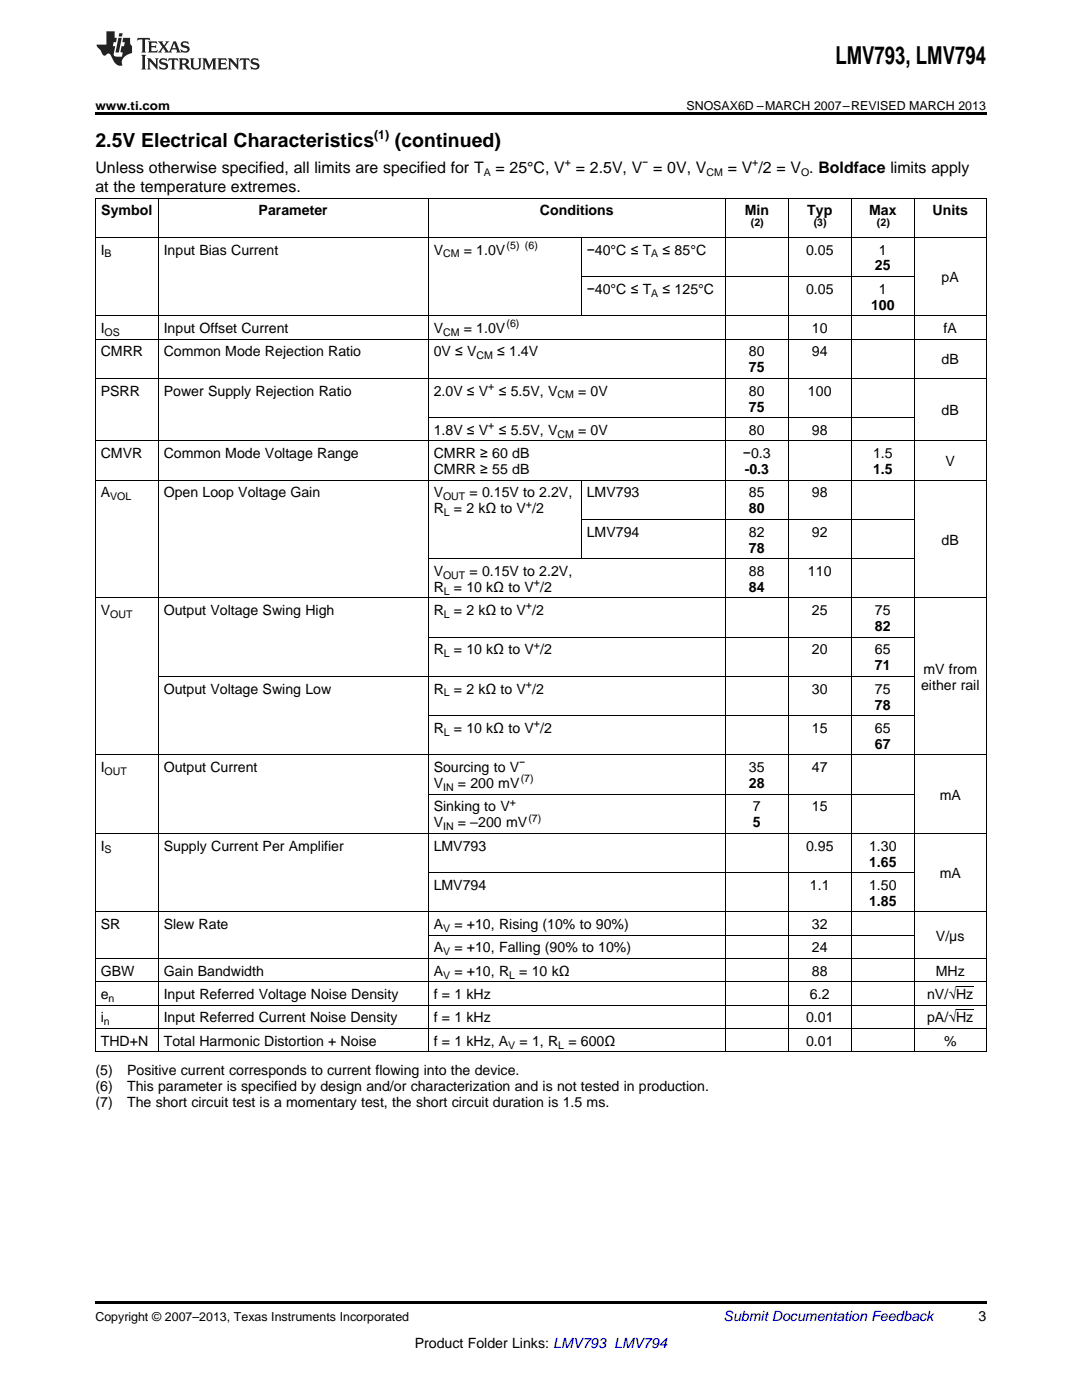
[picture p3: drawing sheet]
<svg xmlns="http://www.w3.org/2000/svg" width="216mm" height="279mm" viewBox="0 0 216 279" stroke-linecap="round" stroke-linejoin="round" font-family="sans-serif">
<defs><g id="words">
<text font-size="4.9" x="166.7" y="12.8">LMV793, LMV794</text>
<g font-size="3.9">
<text x="19" y="29.3">2.5V Electrical Characteristics</text>
<text x="78.8" y="29.3">(continued)</text>
</g>
<g font-size="3.2">
<text x="19" y="34.4">Unless otherwise specified, all limits are specified for T</text>
<text x="98.9" y="34.4">= 25°C, V = 2.5V, V = 0V, V</text>
<text x="145.2" y="34.4">= V /2 = V . Boldface limits apply</text>
<text x="19" y="38.3">at the temperature extremes.</text>
</g>
<g font-size="2.8">
<text x="20.2" y="43">Symbol</text>
<text x="51.6" y="43">Parameter</text>
<text x="107.7" y="43">Conditions</text>
<text x="148.6" y="43">Min</text>
<text x="161.1" y="43">Typ</text>
<text x="173.4" y="43">Max</text>
<text x="186.1" y="43">Units</text>
<text x="20.1" y="50.8">I</text>
<text x="32.7" y="50.8">Input Bias Current</text>
<text x="86.5" y="50.8">V</text>
<text x="92.5" y="50.8">= 1.0V</text>
<text x="117.1" y="50.8">−40°C ≤ T</text>
<text x="132.2" y="50.8">≤ 85°C</text>
<text x="160.8" y="50.8">0.05</text>
<text x="174.6" y="54">25</text>
<text x="175.4" y="50.8">1</text>
<text x="117.1" y="58.6">−40°C ≤ T</text>
<text x="132.2" y="58.6">≤ 125°C</text>
<text x="160.8" y="58.6">0.05</text>
<text x="175.4" y="58.6">1</text>
<text x="187.9" y="56.3">pA</text>
<text x="173.8" y="61.8">100</text>
<text x="20.1" y="66.5">I</text>
<text x="20.1" y="71.1">CMRR</text>
<text x="32.7" y="66.5">Input Offset Current</text>
<text x="32.7" y="71.1">Common Mode Rejection Ratio</text>
<text x="86.5" y="66.5">V</text>
<text x="86.5" y="71.1">0V ≤ V</text>
<text x="92.5" y="66.5">= 1.0V</text>
<text x="99.2" y="71.1">≤ 1.4V</text>
<text x="149.4" y="71.1">80</text>
<text x="162" y="66.5">10</text>
<text x="162" y="71.1">94</text>
<text x="188.3" y="66.5">fA</text>
<text x="149.4" y="74.3">75</text>
<text x="187.9" y="72.7">dB</text>
<text x="20.1" y="79">PSRR</text>
<text x="32.7" y="79">Power Supply Rejection Ratio</text>
<text x="86.5" y="79">2.0V ≤ V</text>
<text x="99.5" y="79">≤ 5.5V, V</text>
<text x="115.4" y="79">= 0V</text>
<text x="149.4" y="79">80</text>
<text x="149.4" y="82.1">75</text>
<text x="161.2" y="79">100</text>
<text x="187.9" y="82.9">dB</text>
<text x="86.5" y="86.8">1.8V ≤ V</text>
<text x="99.5" y="86.8">≤ 5.5V, V</text>
<text x="115.4" y="86.8">= 0V</text>
<text x="149.4" y="86.8">80</text>
<text x="162" y="86.8">98</text>
<text x="20.1" y="91.4">CMVR</text>
<text x="32.7" y="91.4">Common Mode Voltage Range</text>
<text x="86.5" y="91.4">CMRR ≥ 60 dB</text>
<text x="86.5" y="94.6">CMRR ≥ 55 dB</text>
<text x="148.2" y="91.4">−0.3</text>
<text x="148.6" y="94.6">-0.3</text>
<text x="174.2" y="91.4">1.5</text>
<text x="174.2" y="94.6">1.5</text>
<text x="188.7" y="93">V</text>
<text x="20.1" y="99.3">A</text>
<text x="32.7" y="99.3">Open Loop Voltage Gain</text>
<text x="86.5" y="99.3">V</text>
<text x="93.7" y="99.3">= 0.15V to 2.2V,</text>
<text x="117.1" y="99.3">LMV793</text>
<text x="149.4" y="99.3">85</text>
<text x="162" y="99.3">98</text>
<text x="86.5" y="102.4">R</text>
<text x="90.6" y="102.4">= 2 kΩ to V /2</text>
<text x="117.1" y="107.1">LMV794</text>
<text x="149.4" y="102.4">80</text>
<text x="149.4" y="107.1">82</text>
<text x="162" y="107.1">92</text>
<text x="149.4" y="110.3">78</text>
<text x="187.9" y="108.7">dB</text>
<text x="86.5" y="114.9">V</text>
<text x="86.5" y="118.1">R</text>
<text x="90.6" y="118.1">= 10 kΩ to V /2</text>
<text x="93.7" y="114.9">= 0.15V to 2.2V,</text>
<text x="149.4" y="114.9">88</text>
<text x="149.4" y="118.1">84</text>
<text x="161.2" y="114.9">110</text>
<text x="20.1" y="122.8">V</text>
<text x="32.7" y="122.8">Output Voltage Swing High</text>
<text x="86.5" y="122.8">R</text>
<text x="90.6" y="122.8">= 2 kΩ to V /2</text>
<text x="162" y="122.8">25</text>
<text x="174.6" y="122.8">75</text>
<text x="174.6" y="125.9">82</text>
<text x="86.5" y="130.6">R</text>
<text x="90.6" y="130.6">= 10 kΩ to V /2</text>
<text x="162" y="130.6">20</text>
<text x="174.6" y="130.6">65</text>
<text x="174.6" y="133.8">71</text>
<text x="183.8" y="137.7">either rail</text>
<text x="184.3" y="134.5">mV from</text>
<text x="32.7" y="138.4">Output Voltage Swing Low</text>
<text x="86.5" y="138.4">R</text>
<text x="90.6" y="138.4">= 2 kΩ to V /2</text>
<text x="162" y="138.4">30</text>
<text x="174.6" y="138.4">75</text>
<text x="174.6" y="141.6">78</text>
<text x="86.5" y="146.3">R</text>
<text x="90.6" y="146.3">= 10 kΩ to V /2</text>
<text x="162" y="146.3">15</text>
<text x="174.6" y="146.3">65</text>
<text x="174.6" y="149.4">67</text>
<text x="20.1" y="154.1">I</text>
<text x="32.7" y="154.1">Output Current</text>
<text x="86.5" y="154.1">Sourcing to V</text>
<text x="149.4" y="154.1">35</text>
<text x="162" y="154.1">47</text>
<text x="86.5" y="157.3">V</text>
<text x="86.5" y="161.9">Sinking to V</text>
<text x="91.4" y="157.3">= 200 mV</text>
<text x="149.4" y="157.3">28</text>
<text x="150.2" y="161.9">7</text>
<text x="162" y="161.9">15</text>
<text x="187.5" y="159.6">mA</text>
<text x="86.5" y="165.1">V</text>
<text x="91.4" y="165.1">= –200 mV</text>
<text x="150.2" y="165.1">5</text>
<text x="20.1" y="169.8">I</text>
<text x="32.7" y="169.8">Supply Current Per Amplifier</text>
<text x="86.5" y="169.8">LMV793</text>
<text x="160.8" y="169.8">0.95</text>
<text x="173.4" y="169.8">1.30</text>
<text x="173.4" y="172.9">1.65</text>
<text x="86.5" y="177.6">LMV794</text>
<text x="161.6" y="177.6">1.1</text>
<text x="173.4" y="177.6">1.50</text>
<text x="187.5" y="175.3">mA</text>
<text x="20.1" y="185.4">SR</text>
<text x="32.7" y="185.4">Slew Rate</text>
<text x="86.5" y="185.4">A</text>
<text x="90.7" y="185.4">= +10, Rising (10% to 90%)</text>
<text x="162" y="185.4">32</text>
<text x="173.4" y="180.8">1.85</text>
<text x="86.5" y="190.1">A</text>
<text x="90.7" y="190.1">= +10, Falling (90% to 10%)</text>
<text x="162" y="190.1">24</text>
<text x="186.8" y="187.7">V/μs</text>
<text x="20.1" y="194.7">GBW</text>
<text x="32.7" y="194.7">Gain Bandwidth</text>
<text x="86.5" y="194.7">A</text>
<text x="90.7" y="194.7">= +10, R</text>
<text x="103.6" y="194.7">= 10 kΩ</text>
<text x="162" y="194.7">88</text>
<text x="186.7" y="194.7">MHz</text>
<text x="20.1" y="199.4">e</text>
<text x="32.7" y="199.4">Input Referred Voltage Noise Density</text>
<text x="86.5" y="199.4">f = 1 kHz</text>
<text x="161.6" y="199.4">6.2</text>
<text x="185" y="199.4">nV/√Hz</text>
<text x="20.1" y="204">i</text>
<text x="20.1" y="208.7">THD+N</text>
<text x="32.7" y="204">Input Referred Current Noise Density</text>
<text x="32.7" y="208.7">Total Harmonic Distortion + Noise</text>
<text x="86.5" y="204">f = 1 kHz</text>
<text x="86.5" y="208.7">f = 1 kHz, A</text>
<text x="103.7" y="208.7">= 1, R</text>
<text x="113.4" y="208.7">= 600Ω</text>
<text x="160.8" y="204">0.01</text>
<text x="160.8" y="208.7">0.01</text>
<text x="185" y="204">pA/√Hz</text>
<text x="188.4" y="208.7">%</text>
<text x="19" y="214.6">(5)</text>
<text x="25.4" y="214.6">Positive current corresponds to current flowing into the device.</text>
<text x="19" y="217.7">(6)</text>
<text x="19" y="220.9">(7)</text>
<text x="25.4" y="217.7">This parameter is specified by design and/or characterization and is not tested in production.</text>
<text x="25.4" y="220.9">The short circuit test is a momentary test, the short circuit duration is 1.5 ms.</text>
<text x="195.3" y="263.6">3</text>
<text x="82.8" y="269">Product Folder Links: LMV793 LMV794</text>
</g>
<text font-size="2.8" fill="#0000c8" x="144.4" y="263.6">Submit Documentation Feedback</text>
<g font-size="2.5">
<text x="19" y="21.9">www.ti.com</text>
<text x="137" y="21.9">SNOSAX6D –MARCH 2007–REVISED MARCH 2013</text>
<text x="74.7" y="27.7">(1)</text>
<text x="19" y="263.6">Copyright © 2007–2013, Texas Instruments Incorporated</text>
</g>
<g font-size="2.1">
<text x="96.5" y="35.1">A</text>
<text x="112.7" y="33.2">+</text>
<text x="128.2" y="33.2">−</text>
<text x="141" y="35.1">CM</text>
<text x="150.1" y="33.2">+</text>
<text x="159.8" y="35.1">O</text>
<text x="149.8" y="45">(2)</text>
<text x="162.4" y="45">(3)</text>
<text x="175" y="45">(2)</text>
<text x="20.9" y="51.4">B</text>
<text x="88.4" y="51.4">CM</text>
<text x="101.1" y="49.7">(5) (6)</text>
<text x="130" y="51.4">A</text>
<text x="130" y="59.2">A</text>
<text x="101.1" y="65.3">(6)</text>
<text x="20.9" y="67">OS</text>
<text x="88.4" y="67">CM</text>
<text x="95.1" y="71.7">CM</text>
<text x="97.4" y="77.8">+</text>
<text x="111.2" y="79.5">CM</text>
<text x="97.4" y="85.7">+</text>
<text x="111.2" y="87.3">CM</text>
<text x="22" y="99.8">VOL</text>
<text x="88.4" y="99.8">OUT</text>
<text x="105" y="101.3">+</text>
<text x="88.5" y="103">L</text>
<text x="88.4" y="115.5">OUT</text>
<text x="88.5" y="118.7">L</text>
<text x="106.5" y="117">+</text>
<text x="22" y="123.3">OUT</text>
<text x="88.5" y="123.3">L</text>
<text x="105" y="121.6">+</text>
<text x="88.5" y="131.2">L</text>
<text x="106.5" y="129.5">+</text>
<text x="105" y="137.3">+</text>
<text x="88.5" y="139">L</text>
<text x="88.5" y="146.8">L</text>
<text x="106.5" y="145.1">+</text>
<text x="20.9" y="154.7">OUT</text>
<text x="103.6" y="153">−</text>
<text x="88.4" y="157.8">IN</text>
<text x="101.7" y="160.8">+</text>
<text x="103.9" y="156.1">(7)</text>
<text x="88.4" y="165.7">IN</text>
<text x="105.4" y="164">(7)</text>
<text x="20.9" y="170.3">S</text>
<text x="88.4" y="186">V</text>
<text x="88.4" y="190.6">V</text>
<text x="88.4" y="195.3">V</text>
<text x="101.6" y="195.3">L</text>
<text x="21.7" y="200">n</text>
<text x="20.7" y="204.6">n</text>
<text x="101.4" y="209.3">V</text>
<text x="111.4" y="209.3">L</text>
</g>
</g></defs>
<path d="M19 22.5h177.8v.5h-177.8zM19 259.7h177.8v.5h-177.8z" fill="#000"/>
<g fill="none" stroke="#000" stroke-width=".2">
<path d="M19 39.5h177.8M19.1 39.6v170.4M31.6 39.6v170.4M85.4 39.6v170.4M144.7 39.6v170.4M157.3 39.6v170.4M169.8 39.6v170.4M182.4 39.6v170.4M196.8 39.6v170.4M19 47.4h177.8M116 47.4v15.7M116 55.2h66.5"/>
<path d="M19 75.5h177.8M19 67.7h177.8M19 63h177.8M19 95.8h177.8M19 88h177.8M85.5 83.3h97M116 95.9v15.6M19 119.3h177.8M85.5 111.5h97M116 103.7h66.5M31.6 135h150.9M85.5 127.2h97"/>
<path d="M19 150.7h177.8M85.5 158.5h97M85.5 142.8h97M19 166.3h177.8M85.5 174.1h97M19 196h177.8M19 191.3h177.8M19 182h177.8M85.5 186.6h97M19 209.9h177.8M19 205.3h177.8M19 200.6h177.8"/>
</g>
<g fill="#231f20">
<path d="M27.5 7.6l-.1 .5 .4-.2h.6v.1v2.1l-.2 .4h1l-.3-.4v-2.1l.1-.1h.5l.5 .2-.2-.5zM29.5 8.3l.2 .3v1.5l-.2 .4h1.8l.2-.6a1.04 1.04 0 0 1-1.3 .2v-.7h.6l.3 .2v-.6l-.3 .2h-.6v-.6l.8-.1 .4 .3-.2-.5zM31.5 8.3l.9 1.1-.9 1.1h.8l-.2-.2 .5-.7 .4 .7-.2 .2h1.5l-.1-.2 .1-.4h.9l.1 .4-.2 .2h1l-.3-.3-.7-1.9h-.5l-.9 2-.8-1 .9-1h-.8l.1 .3-.3 .5-.4-.6 .2-.2zM34.7 8.6l.4 1h-.7zM36.3 8.4a.63 .63 0 0 0-.2 .7 .63 .63 0 0 0 .6 .4l.6 .2 .1 .2a.75 .75 0 0 1-.7 .4 .75 .75 0 0 1-.6-.5l.1 .7 .1-.1a1.11 1.11 0 0 0 1.5-.6 1.13 1.13 0 0 0-1.2-.8l-.1-.4a1.04 1.04 0 0 1 1.2 .2l-.2-.5-.1 .1-.5-.2zM28.2 10.9l.2 .4v2.2l-.2 .4h1l-.3-.4v-2.2l.3-.4zM29.3 11.6l.3 .4v1.5l-.3 .4h.8l-.2-.4v-1.3l1.5 1.7v-1.9l.2-.4h-.7l.2 .4v.9l-1.1-1.3zM32 11.8a.62 .62 0 0 0-.2 .7 .62 .62 0 0 0 .6 .4l.6 .1 .1 .3a.76 .76 0 0 1-.7 .3 .76 .76 0 0 1-.6-.4l.1 .7 .1-.1a1.11 1.11 0 0 0 1.5-.6 1.13 1.13 0 0 0-1.2-.8l-.1-.4a1.04 1.04 0 0 1 1.2 .2l-.2-.6-.1 .1-.5-.1zM33.7 11.6l-.2 .6a.61 .61 0 0 1 .8-.3v1.6l-.2 .4h.9l-.2-.4v-1.6a.63 .63 0 0 1 .8 .3l-.2-.6zM35.6 11.6l.3 .4v1.5l-.3 .4h1l-.2-.2v-.8l.5 .2a.76 .76 0 0 0 1.2 .7l-1-1a.58 .58 0 0 0 .6-.5 .58 .58 0 0 0-.5-.6zM36.4 11.9h.1a.45 .45 0 0 1 .5 .1 .45 .45 0 0 1 .1 .5l-.7 .2zM37.9 11.6l.2 .2a2.17 2.17 0 0 0 .3 1.9 .99 .99 0 0 0 1.6-.6v-1.1l.2-.4h-.7l.2 .2a1.92 1.92 0 0 1-.2 1.8 .6 .6 0 0 1-.9-.5v-1.1l.2-.4zM40.4 11.6l.2 .4v1.5l-.2 .4h.7l-.2-.4v-1.4l.8 1.8 .8-1.8v1.4l-.2 .4h.9l-.2-.4v-1.5l.2-.4h-.8l-.6 1.5-.6-1.5zM43.4 11.6l.2 .4v1.5l-.2 .4h1.8l.2-.6a1.04 1.04 0 0 1-1.3 .1v-.6h.5l.4 .2v-.6l-.4 .2h-.5v-.7h.8l.3 .3-.1-.6zM45.5 11.6l.2 .4v1.5l-.2 .4h.7l-.2-.4v-1.3l1.5 1.7v-1.9l.2-.4h-.7l.2 .4v.9l-1.1-1.3zM47.9 11.6l-.1 .6a.61 .61 0 0 1 .8-.3v1.6l-.3 .4h1l-.3-.4 .1-1.6a.63 .63 0 0 1 .7 .3l-.1-.6zM50.2 11.8a.62 .62 0 0 0-.2 .7 .62 .62 0 0 0 .6 .4l.6 .1 .2 .3a.76 .76 0 0 1-.8 .3 .76 .76 0 0 1-.6-.4l.1 .7 .2-.1a1.11 1.11 0 0 0 1.5-.6 1.13 1.13 0 0 0-1.3-.8l-.1-.4a1.04 1.04 0 0 1 1.2 .2l-.1-.6-.2 .1-.5-.1z"/>
<path d="M21.2 6.3v2.6h-1.9l.1 .4 .7 .9a.91 .91 0 0 0 1 .8 .56 .56 0 0 1 .5-.3 .56 .56 0 0 1 .5 .3l.4 .8a1.53 1.53 0 0 0 1.9 1.2 1.54 1.54 0 0 1 1-2.1l.9-.3v-1.4a1.52 1.52 0 0 1-.3-1.6h-1.4l-.2 .8h.5l-.2 .8h-.4l-.2 1v.2l.4 .1-.2 .8a1.93 1.93 0 0 1-1.6-.3l.3-1.8h-.5l.2-.8h.4l.2-.8h-.4v-1.3zM23.6 7.6l-.6 2.9h.7l.6-2.9zM23.8 6.6l-.1 .7h.6l.2-.7z"/>
</g>
<path d="M190.8 196.9h3.4M190.8 201.6h3.4" fill="none" stroke="#000" stroke-width=".2"/>
<use href="#words"/>
</svg>
